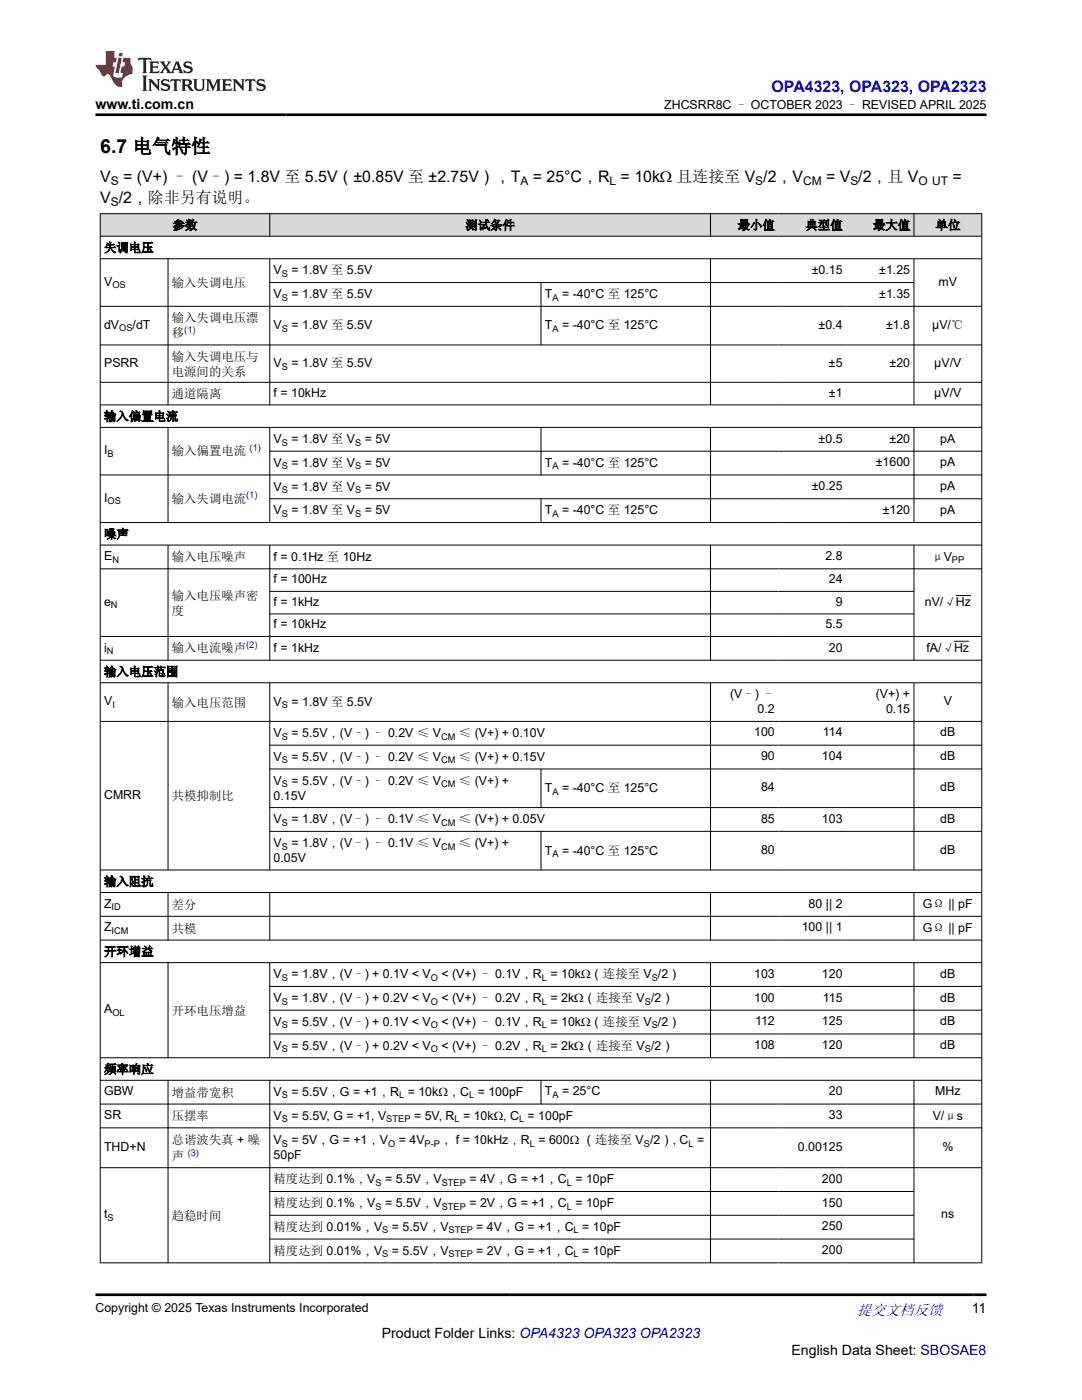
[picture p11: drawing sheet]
<svg xmlns="http://www.w3.org/2000/svg" width="216mm" height="279mm" viewBox="0 0 216 279" stroke-linecap="round" stroke-linejoin="round" font-family="sans-serif">
<defs><g id="words">
<text font-size="3.9" x="20" y="30.5">6.7 电气特性</text>
<text font-size="3.2" fill="#00f" x="154" y="18.3">OPA4323, OPA323, OPA2323</text>
<g font-size="3.2">
<text x="20" y="36.3">V</text>
<text x="20" y="40.4">V /2，除非另有说明。</text>
<text x="24.6" y="36.3">= (V+) – (V–) = 1.8V 至 5.5V（±0.85V 至 ±2.75V），T</text>
<text x="106.3" y="36.3">= 25°C，R = 10kΩ 且连接至 V /2，V</text>
<text x="164.8" y="36.3">= V /2，且 V</text>
<text x="190.1" y="36.3">=</text>
</g>
<text font-size="3" fill="#00f" x="171" y="262.4">提交文档反馈</text>
<g font-size="2.8">
<text x="19.1" y="21.7">www.ti.com.cn</text>
<text x="193.9" y="262.1">11</text>
<text x="76.2" y="266.9">Product Folder Links: OPA4323 OPA323 OPA2323</text>
<text x="157.9" y="270.3">English Data Sheet: SBOSAE8</text>
</g>
<g font-size="2.5">
<text x="132.5" y="21.8">ZHCSRR8C – OCTOBER 2023 – REVISED APRIL 2025</text>
<text x="34.4" y="45.8">参数</text>
<text x="92.9" y="45.8">测试条件</text>
<text x="147.2" y="45.8">最小值</text>
<text x="160.7" y="45.8">典型值</text>
<text x="174.2" y="45.8">最大值</text>
<text x="186.7" y="45.8">单位</text>
<text x="20.8" y="50.3">失调电压</text>
<text x="20.8" y="57">V</text>
<text x="34.3" y="57.3">输入失调电压</text>
<text x="54.6" y="54.8">V</text>
<text x="54.6" y="59.5">V</text>
<text x="58.2" y="54.8">= 1.8V 至 5.5V</text>
<text x="58.2" y="59.5">= 1.8V 至 5.5V</text>
<text x="108.7" y="59.5">T</text>
<text x="112.1" y="59.5">= -40°C 至 125°C</text>
<text x="162" y="54.7">±0.15</text>
<text x="175.4" y="54.7">±1.25</text>
<text x="175.4" y="59.4">±1.35</text>
<text x="187.3" y="57">mV</text>
<text x="20.8" y="65.6">dV</text>
<text x="26.5" y="65.6">/dT</text>
<text x="34.3" y="64.3">输入失调电压漂</text>
<text x="54.6" y="65.8">V</text>
<text x="58.2" y="65.8">= 1.8V 至 5.5V</text>
<text x="108.7" y="65.8">T</text>
<text x="112.1" y="65.8">= -40°C 至 125°C</text>
<text x="163.3" y="65.6">±0.4</text>
<text x="176.8" y="65.6">±1.8</text>
<text x="186" y="65.8">µV/℃</text>
<text x="34.3" y="67.2">移</text>
<text x="34.3" y="72">输入失调电压与</text>
<text x="20.8" y="73.2">PSRR</text>
<text x="34.3" y="74.9">电源间的关系</text>
<text x="54.6" y="73.3">V</text>
<text x="58.2" y="73.3">= 1.8V 至 5.5V</text>
<text x="165.4" y="73.2">±5</text>
<text x="177.5" y="73.2">±20</text>
<text x="186.4" y="73.2">µV/V</text>
<text x="20.8" y="83.9">输入偏置电流</text>
<text x="34.3" y="79.4">通道隔离</text>
<text x="54.6" y="79.2">f = 10kHz</text>
<text x="165.4" y="79.2">±1</text>
<text x="186.4" y="79.2">µV/V</text>
<text x="54.6" y="88.4">V</text>
<text x="58.2" y="88.4">= 1.8V 至 V</text>
<text x="72.8" y="88.4">= 5V</text>
<text x="163.3" y="88.3">±0.5</text>
<text x="177.5" y="88.3">±20</text>
<text x="187.6" y="88.3">pA</text>
<text x="20.8" y="90.7">I</text>
<text x="34.3" y="90.8">输入偏置电流</text>
<text x="54.6" y="93.2">V</text>
<text x="58.2" y="93.2">= 1.8V 至 V</text>
<text x="72.8" y="93.2">= 5V</text>
<text x="108.7" y="93.2">T</text>
<text x="112.1" y="93.2">= -40°C 至 125°C</text>
<text x="174.8" y="93.1">±1600</text>
<text x="187.6" y="93.1">pA</text>
<text x="20.8" y="100.2">I</text>
<text x="34.3" y="100.3">输入失调电流</text>
<text x="54.6" y="97.9">V</text>
<text x="58.2" y="97.9">= 1.8V 至 V</text>
<text x="72.8" y="97.9">= 5V</text>
<text x="162" y="97.8">±0.25</text>
<text x="187.6" y="97.8">pA</text>
<text x="20.8" y="107.4">噪声</text>
<text x="54.6" y="102.7">V</text>
<text x="58.2" y="102.7">= 1.8V 至 V</text>
<text x="72.8" y="102.7">= 5V</text>
<text x="108.7" y="102.7">T</text>
<text x="112.1" y="102.7">= -40°C 至 125°C</text>
<text x="176.1" y="102.5">±120</text>
<text x="187.6" y="102.5">pA</text>
<text x="20.8" y="111.8">E</text>
<text x="34.3" y="112">输入电压噪声</text>
<text x="54.6" y="111.9">f = 0.1Hz 至 10Hz</text>
<text x="164.7" y="111.8">2.8</text>
<text x="185.8" y="111.9">μV</text>
<text x="34.3" y="119.7">输入电压噪声密</text>
<text x="54.6" y="116.4">f = 100Hz</text>
<text x="165.4" y="116.4">24</text>
<text x="20.8" y="120.9">e</text>
<text x="34.3" y="122.6">度</text>
<text x="54.6" y="120.9">f = 1kHz</text>
<text x="54.6" y="125.4">f = 10kHz</text>
<text x="164.7" y="125.4">5.5</text>
<text x="166.8" y="120.9">9</text>
<text x="184.5" y="121">nV/√Hz</text>
<text x="20.8" y="130">i</text>
<text x="34.3" y="130.2">输入电流噪声</text>
<text x="54.6" y="130">f = 1kHz</text>
<text x="165.4" y="130">20</text>
<text x="184.9" y="130.2">fA/√Hz</text>
<text x="20.8" y="134.9">输入电压范围</text>
<text x="20.8" y="140.8">V</text>
<text x="34.3" y="141">输入电压范围</text>
<text x="54.6" y="140.9">V</text>
<text x="58.2" y="140.9">= 1.8V 至 5.5V</text>
<text x="145.7" y="139.4">(V–) –</text>
<text x="151.2" y="142.4">0.2</text>
<text x="174.7" y="139.3">(V+) +</text>
<text x="176.8" y="142.2">0.15</text>
<text x="188.3" y="140.8">V</text>
<text x="54.6" y="147.1">V</text>
<text x="58.2" y="147.1">= 5.5V，(V–) – 0.2V ≤ V</text>
<text x="91.6" y="147.1">≤ (V+) + 0.10V</text>
<text x="150.5" y="147">100</text>
<text x="164.2" y="147">114</text>
<text x="187.6" y="147">dB</text>
<text x="54.6" y="151.9">V</text>
<text x="58.2" y="151.9">= 5.5V，(V–) – 0.2V ≤ V</text>
<text x="91.6" y="151.9">≤ (V+) + 0.15V</text>
<text x="151.9" y="151.7">90</text>
<text x="164" y="151.7">104</text>
<text x="187.6" y="151.7">dB</text>
<text x="20.8" y="159.4">CMRR</text>
<text x="34.3" y="159.7">共模抑制比</text>
<text x="54.6" y="159.6">0.15V</text>
<text x="54.6" y="156.6">V</text>
<text x="58.2" y="156.6">= 5.5V，(V–) – 0.2V ≤ V</text>
<text x="91.6" y="156.6">≤ (V+) +</text>
<text x="108.7" y="158.1">T</text>
<text x="112.1" y="158.1">= -40°C 至 125°C</text>
<text x="151.9" y="158">84</text>
<text x="187.6" y="158">dB</text>
<text x="54.6" y="164.3">V</text>
<text x="58.2" y="164.3">= 1.8V，(V–) – 0.1V ≤ V</text>
<text x="91.6" y="164.3">≤ (V+) + 0.05V</text>
<text x="151.9" y="164.2">85</text>
<text x="164" y="164.2">103</text>
<text x="187.6" y="164.2">dB</text>
<text x="54.6" y="172">0.05V</text>
<text x="54.6" y="169.1">V</text>
<text x="58.2" y="169.1">= 1.8V，(V–) – 0.1V ≤ V</text>
<text x="91.6" y="169.1">≤ (V+) +</text>
<text x="108.7" y="170.5">T</text>
<text x="112.1" y="170.5">= -40°C 至 125°C</text>
<text x="151.9" y="170.4">80</text>
<text x="187.6" y="170.4">dB</text>
<text x="20.8" y="176.8">输入阻抗</text>
<text x="20.8" y="181.1">Z</text>
<text x="20.8" y="185.9">Z</text>
<text x="34.3" y="181.4">差分</text>
<text x="160" y="185.9">100 || 1</text>
<text x="161.4" y="181.1">80 || 2</text>
<text x="184.2" y="181.3">GΩ || pF</text>
<text x="20.8" y="190.8">开环增益</text>
<text x="34.3" y="186.1">共模</text>
<text x="184.2" y="186">GΩ || pF</text>
<text x="54.6" y="195.3">V</text>
<text x="58.2" y="195.3">= 1.8V，(V–) + 0.1V &lt; V</text>
<text x="88.1" y="195.3">&lt; (V+) – 0.1V，R = 10kΩ（连接至 V /2）</text>
<text x="150.5" y="195.1">103</text>
<text x="164" y="195.1">120</text>
<text x="187.6" y="195.1">dB</text>
<text x="20.8" y="202.2">A</text>
<text x="34.3" y="202.5">开环电压增益</text>
<text x="54.6" y="200">V</text>
<text x="58.2" y="200">= 1.8V，(V–) + 0.2V &lt; V</text>
<text x="88.1" y="200">&lt; (V+) – 0.2V，R = 2kΩ（连接至 V /2）</text>
<text x="150.5" y="199.9">100</text>
<text x="164.2" y="199.9">115</text>
<text x="187.6" y="199.9">dB</text>
<text x="54.6" y="204.7">V</text>
<text x="54.6" y="209.5">V</text>
<text x="58.2" y="204.7">= 5.5V，(V–) + 0.1V &lt; V</text>
<text x="58.2" y="209.5">= 5.5V，(V–) + 0.2V &lt; V</text>
<text x="88.1" y="204.7">&lt; (V+) – 0.1V，R = 10kΩ（连接至 V /2）</text>
<text x="88.1" y="209.5">&lt; (V+) – 0.2V，R = 2kΩ（连接至 V /2）</text>
<text x="150.5" y="209.4">108</text>
<text x="150.7" y="204.6">112</text>
<text x="164" y="204.6">125</text>
<text x="164" y="209.4">120</text>
<text x="187.6" y="204.6">dB</text>
<text x="187.6" y="209.4">dB</text>
<text x="20.8" y="214.2">频率响应</text>
<text x="20.8" y="218.6">GBW</text>
<text x="34.3" y="218.9">增益带宽积</text>
<text x="54.6" y="218.7">V</text>
<text x="58.2" y="218.7">= 5.5V，G = +1，R = 10kΩ，C = 100pF</text>
<text x="108.7" y="218.6">T</text>
<text x="112.1" y="218.6">= 25°C</text>
<text x="165.4" y="218.6">20</text>
<text x="186.6" y="218.6">MHz</text>
<text x="20.8" y="223.4">SR</text>
<text x="34.3" y="223.6">压摆率</text>
<text x="54.6" y="223.5">V</text>
<text x="58.2" y="223.5">= 5.5V, G = +1, V</text>
<text x="82.6" y="223.5">= 5V, R = 10kΩ, C = 100pF</text>
<text x="165.4" y="223.4">33</text>
<text x="186.1" y="223.5">V/μs</text>
<text x="20.8" y="229.7">THD+N</text>
<text x="34.3" y="228.2">总谐波失真 + 噪</text>
<text x="34.3" y="231.4">声</text>
<text x="54.6" y="231.3">50pF</text>
<text x="54.6" y="228.3">V</text>
<text x="58.2" y="228.3">= 5V，G = +1，V</text>
<text x="79.6" y="228.3">= 4V</text>
<text x="87.8" y="228.3">， f = 10kHz，R = 600Ω （连接至 V /2）, C =</text>
<text x="159.2" y="229.7">0.00125</text>
<text x="188" y="229.7">%</text>
<text x="54.6" y="236.2">精度达到 0.1%，V</text>
<text x="76.8" y="236.2">= 5.5V，V</text>
<text x="93.7" y="236.2">= 4V，G = +1，C = 10pF</text>
<text x="164" y="236.1">200</text>
<text x="20.8" y="243.2">t</text>
<text x="34.3" y="243.4">趋稳时间</text>
<text x="54.6" y="240.9">精度达到 0.1%，V</text>
<text x="54.6" y="245.7">精度达到 0.01%，V</text>
<text x="76.8" y="240.9">= 5.5V，V</text>
<text x="78.2" y="245.7">= 5.5V，V</text>
<text x="93.7" y="240.9">= 2V，G = +1，C = 10pF</text>
<text x="95" y="245.7">= 4V，G = +1，C = 10pF</text>
<text x="164" y="240.8">150</text>
<text x="164" y="245.5">250</text>
<text x="187.8" y="243.2">ns</text>
<text x="54.6" y="250.4">精度达到 0.01%，V</text>
<text x="78.2" y="250.4">= 5.5V，V</text>
<text x="95" y="250.4">= 2V，G = +1，C = 10pF</text>
<text x="164" y="250.3">200</text>
<text x="19.1" y="261.8">Copyright © 2025 Texas Instruments Incorporated</text>
</g>
<g font-size="2.4">
<text x="22.1" y="41.1">S</text>
<text x="22.1" y="36.9">S</text>
<text x="103.9" y="36.9">A</text>
<text x="121.6" y="36.9">L</text>
<text x="150.7" y="36.9">S</text>
<text x="160.2" y="36.9">CM</text>
<text x="169.7" y="36.9">S</text>
<text x="183.3" y="36.9">O UT</text>
</g>
<g font-size="1.9">
<text x="22.4" y="57.5">OS</text>
<text x="56.2" y="55.3">S</text>
<text x="56.2" y="60">S</text>
<text x="110.2" y="60">A</text>
<text x="23.8" y="66.1">OS</text>
<text x="56.2" y="66.2">S</text>
<text x="110.2" y="66.2">A</text>
<text x="56.2" y="73.8">S</text>
<text x="56.2" y="88.9">S</text>
<text x="70.9" y="88.9">S</text>
<text x="21.5" y="91.2">B</text>
<text x="56.2" y="93.7">S</text>
<text x="70.9" y="93.7">S</text>
<text x="110.2" y="93.7">A</text>
<text x="21.5" y="100.7">OS</text>
<text x="56.2" y="98.4">S</text>
<text x="70.9" y="98.4">S</text>
<text x="56.2" y="103.2">S</text>
<text x="70.9" y="103.2">S</text>
<text x="110.2" y="103.2">A</text>
<text x="22.4" y="112.3">N</text>
<text x="190" y="112.4">PP</text>
<text x="22.1" y="121.4">N</text>
<text x="21.3" y="130.5">N</text>
<text x="22.4" y="141.3">I</text>
<text x="56.2" y="141.4">S</text>
<text x="56.2" y="147.6">S</text>
<text x="88" y="147.6">CM</text>
<text x="56.2" y="152.3">S</text>
<text x="88" y="152.3">CM</text>
<text x="56.2" y="157.1">S</text>
<text x="88" y="157.1">CM</text>
<text x="110.2" y="158.6">A</text>
<text x="56.2" y="164.8">S</text>
<text x="88" y="164.8">CM</text>
<text x="56.2" y="169.5">S</text>
<text x="88" y="169.5">CM</text>
<text x="110.2" y="171">A</text>
<text x="22.3" y="181.6">ID</text>
<text x="22.3" y="186.4">ICM</text>
<text x="56.2" y="195.7">S</text>
<text x="86" y="195.7">O</text>
<text x="108.1" y="195.7">L</text>
<text x="130.1" y="195.7">S</text>
<text x="22.4" y="202.7">OL</text>
<text x="56.2" y="200.5">S</text>
<text x="86" y="200.5">O</text>
<text x="108.1" y="200.5">L</text>
<text x="128.7" y="200.5">S</text>
<text x="56.2" y="205.2">S</text>
<text x="56.2" y="210">S</text>
<text x="86" y="205.2">O</text>
<text x="86" y="210">O</text>
<text x="108.1" y="205.2">L</text>
<text x="108.1" y="210">L</text>
<text x="128.7" y="210">S</text>
<text x="130.1" y="205.2">S</text>
<text x="56.2" y="219.2">S</text>
<text x="79.6" y="219.2">L</text>
<text x="93.6" y="219.2">L</text>
<text x="110.2" y="219.1">A</text>
<text x="56.2" y="224">S</text>
<text x="77.1" y="224">STEP</text>
<text x="90.7" y="224">L</text>
<text x="103.6" y="224">L</text>
<text x="56.2" y="228.8">S</text>
<text x="77.4" y="228.8">O</text>
<text x="84.7" y="228.8">P-P</text>
<text x="105.7" y="228.8">L</text>
<text x="128.5" y="228.8">S</text>
<text x="137.4" y="228.8">L</text>
<text x="74.9" y="236.7">S</text>
<text x="88.1" y="236.7">STEP</text>
<text x="113.1" y="236.7">L</text>
<text x="21.5" y="243.7">S</text>
<text x="74.9" y="241.4">S</text>
<text x="88.1" y="241.4">STEP</text>
<text x="113.1" y="241.4">L</text>
<text x="76.3" y="246.2">S</text>
<text x="76.3" y="250.9">S</text>
<text x="89.5" y="246.2">STEP</text>
<text x="89.5" y="250.9">STEP</text>
<text x="114.5" y="246.2">L</text>
<text x="114.5" y="250.9">L</text>
</g>
<g font-size="1.9" fill="#00f">
<text x="36.8" y="66.4">(1)</text>
<text x="49.8" y="90">(1)</text>
<text x="49.1" y="99.5">(1)</text>
<text x="49.1" y="129.3">(2)</text>
<text x="37.5" y="230.6">(3)</text>
</g>
</g></defs>
<g fill="#d8d8d8">
<path d="M20 42.6h175.9v4.5h-175.9z" fill-rule="evenodd"/>
<path d="M20.1 42.7h33.7v4.4h-33.7z" fill-rule="evenodd"/>
<path d="M53.9 42.7h87.8v4.4h-87.8z" fill-rule="evenodd"/>
<path d="M141.8 42.7h13.5v4.4h-13.5z" fill-rule="evenodd"/>
<path d="M155.3 42.7h13.5v4.4h-13.5z" fill-rule="evenodd"/>
<path d="M168.8 42.7h13.5v4.4h-13.5z" fill-rule="evenodd"/>
<path d="M182.4 42.7h13.4v4.4h-13.4z" fill-rule="evenodd"/>
</g>
<g fill="none" stroke="#000" stroke-width=".2">
<path d="M19.9 42.6h176.1M19.9 47.1h176.1M19.9 51.6h176.1M20 42.6v209.5M33.5 51.6v29.3M53.8 42.6v4.6M53.8 51.6v29.3M53.8 56.4h128.6M108 56.4v12.5M141.8 42.6v4.6M141.8 51.6v29.3M182.4 42.6v4.6"/>
<path d="M182.4 51.6v29.3M195.9 42.6v209.5M19.9 61.1h176.1M19.9 68.8h176.1M19.9 76.3h176.1M19.9 80.8h176.1M19.9 85.3h176.1M33.5 85.3v19M53.8 85.3v19M53.8 90h142.2M53.8 99.5h142.2M108 85.3v9.6"/>
<path d="M108 99.5v4.8M141.8 85.3v19M182.4 85.3v19M196 94.8h-176.1M19.9 108.8h176.1M19.9 113.5h176.1M33.5 108.8v23M53.8 108.8v23M53.8 118h128.6M141.8 108.8v23M182.4 108.8v23M190.7 118.8h3"/>
<path d="M196 104.3h-176.1M19.9 127h176.1M19.9 131.8h176.1M19.9 136.3h176.1M33.5 136.3v37.4M53.8 136.3v37.4M53.8 122.5h128.6M141.8 136.3v37.4M182.4 136.3v37.4M190.4 128h3M19.9 144h176.1M53.8 148.7h142.2"/>
<path d="M53.8 153.5h142.2M108 153.5v7.7M19.9 178.1h176.1M33.5 178.1v9.6M53.8 178.1v9.6M53.8 161.2h142.2M53.8 165.9h142.2M108 165.9v7.8M141.8 178.1v9.6M182.4 178.1v9.6M196 173.6h-176.1M19.9 182.9h176.1"/>
<path d="M19.9 187.6h176.1M19.9 192.1h176.1M33.5 192.1v19.1M53.8 192.1v19.1M53.8 196.9h142.2M141.8 192.1v19.1M182.4 192.1v19.1M19.9 215.6h176.1M33.5 215.6v36.5M53.8 215.6v36.5M53.8 201.6h142.2M53.8 206.4h142.2"/>
<path d="M108 215.6v4.8M141.8 215.6v36.5M182.4 215.6v36.5M196 211.1h-176.1M19.9 220.3h176.1M19.9 225.1h176.1M19.9 233h176.1M53.8 237.8h128.6M19.9 252h176.1M53.8 242.5h128.6M53.8 247.3h128.6"/>
</g>
<path d="M27.7 11.6l-.2 .5 .5-.2h.6v.1v2.2l-.2 .4h1l-.2-.4v-2.2v-.1h.5l.5 .2-.1-.5zM29.8 12.3l.2 .4v1.5l-.2 .4h1.9l.1-.6a1.08 1.08 0 0 1-1.3 .2v-.7h.6l.4 .2v-.7l-.4 .2h-.6v-.5l.2-.2a1 1 0 0 1 1 .3l-.1-.5zM31.8 12.3l1 1.1-1 1.2h.9l-.2-.2 .4-.8 .5 .8-.2 .2h1.6l-.2-.2 .1-.5h1l.1 .5-.1 .2h.9l-.2-.3-.8-2h-.5l-1 2.2-.8-1.1 .9-1.1h-.8l.2 .2-.5 .6-.3-.6 .1-.2zM35.2 12.7l.4 1h-.8zM36.8 12.4a.65 .65 0 0 0-.2 .7 .65 .65 0 0 0 .6 .5l.7 .1 .1 .3a.79 .79 0 0 1-.7 .4 .79 .79 0 0 1-.7-.5l.1 .7 .2-.1a.93 .93 0 0 0 1.1 .1 .93 .93 0 0 0 .4-1 1.46 1.46 0 0 0-1.2-.6l-.1-.3a1.09 1.09 0 0 1 1.2 .2l-.2-.6-.1 .1-.6-.2zM28.4 15.1l.2 .4v2.2l-.2 .4h1l-.2-.4v-2.2l.2-.4zM29.6 15.8l.2 .4v1.5l-.2 .4h.8l-.3-.4v-1.3l1.7 1.8v-2l.2-.4h-.8l.2 .2 .1 1.1-1.2-1.3zM32.3 15.9a.65 .65 0 0 0-.2 .8 .65 .65 0 0 0 .7 .4l.6 .2 .1 .2a.79 .79 0 0 1-.7 .4 .79 .79 0 0 1-.7-.5l.1 .7 .2-.1a.93 .93 0 0 0 1.1 .1 .93 .93 0 0 0 .4-.9 1.46 1.46 0 0 0-1.2-.6l-.1-.4a1.09 1.09 0 0 1 1.2 .2l-.2-.6-.1 .1-.6-.1zM34.1 15.8l-.1 .6a.63 .63 0 0 1 .7-.3l.1 1.6-.3 .4h1l-.2-.4v-1.6a.66 .66 0 0 1 .8 .3l-.1-.6zM36.2 15.8l.2 .4v1.5l-.2 .4h.9l-.2-.2v-.7h.5l.1 .2a.79 .79 0 0 0 1.2 .6l-1-.9a.61 .61 0 0 0 .6-.6 .61 .61 0 0 0-.5-.7zM36.9 16.1h.2a.47 .47 0 0 1 .5 .1 .47 .47 0 0 1 .1 .5l-.2 .1-.6 .1zM38.5 15.8l.2 .2a2.27 2.27 0 0 0 .4 2 1.04 1.04 0 0 0 1.7-.7v-1.3l.2-.2h-.8l.2 .4v1.1a.6 .6 0 0 1-.6 .6 .6 .6 0 0 1-.6-.6v-1.1l.3-.4zM41.1 15.8l.2 .4v1.5l-.2 .4h.7l-.2-.4v-1.4l.9 1.9 .8-1.9v1.4l-.2 .4h1l-.3-.4v-1.5l.3-.4h-.8l-.7 1.5-.7-1.5zM44.3 15.8l.2 .4v1.5l-.2 .4h1.9l.1-.6a1.09 1.09 0 0 1-1.3 .2v-.7h.6l.4 .2v-.6l-.4 .2h-.6v-.6l.2-.1a1.01 1.01 0 0 1 1 .3l-.1-.6zM46.4 15.8l.3 .4v1.5l-.3 .4h.8l-.2-.4v-1.3l1.6 1.8v-2l.2-.4h-.7l.2 .2v1.1l-1.2-1.3zM49 15.8l-.1 .6a.63 .63 0 0 1 .8-.3v1.6l-.3 .4h1l-.2-.4v-1.6a.66 .66 0 0 1 .8 .3l-.1-.6zM51.4 15.9a.65 .65 0 0 0-.2 .8 .65 .65 0 0 0 .6 .4l.6 .2 .2 .2a.79 .79 0 0 1-.8 .4 .79 .79 0 0 1-.6-.5l.1 .7 .2-.1a.93 .93 0 0 0 1 .1 .93 .93 0 0 0 .5-.9 1.46 1.46 0 0 0-1.3-.6l-.1-.4a1.09 1.09 0 0 1 1.3 .2l-.2-.6-.2 .1-.5-.1z" fill="#231f20"/>
<path d="M21.1 10.2v2.8h-2v.3l.9 1a.95 .95 0 0 0 .9 .9 .59 .59 0 0 1 .6-.4 .59 .59 0 0 1 .5 .4l.4 .7a1.59 1.59 0 0 0 2.1 1.4 1.61 1.61 0 0 1 1-2.3l1-.3-.1-1.5a1.59 1.59 0 0 1-.4-1.7h-1.4l-.2 .9h.5l-.1 .9h-.5l-.2 1v.2l.4 .1-.2 .9h-.6a.73 .73 0 0 1-1.1-.7l.3-1.5h-.5l.2-.9h.5l.2-.9h-.5v-1.3zM23.6 11.5l-.6 3.1h.7l.6-3.1zM23.8 10.6l-.1 .6h.7l.1-.6z" fill="#ed1c24"/>
<path d="M19.1 22.9h177.8M19.1 258.4h177.8" fill="none" stroke="#000" stroke-width=".53"/>
<use href="#words"/>
</svg>
